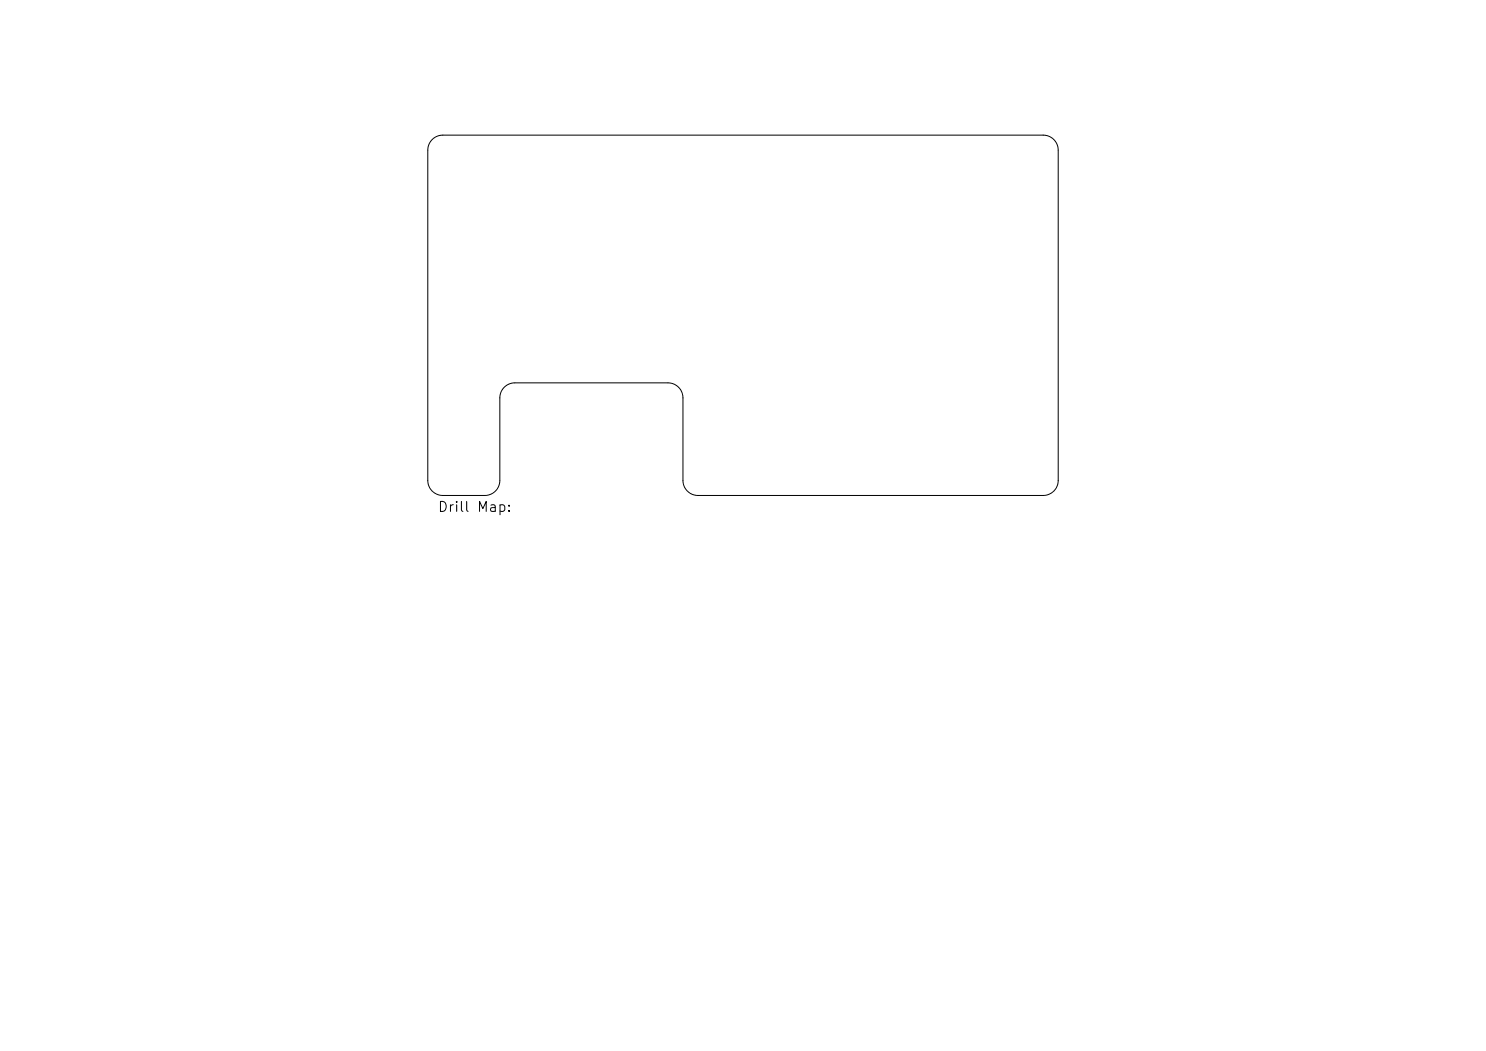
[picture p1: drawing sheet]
<svg xmlns="http://www.w3.org/2000/svg" width="297mm" height="210mm" viewBox="0 0 297 210" stroke-linecap="round" stroke-linejoin="round" font-family="sans-serif">
<defs><g id="words">
<text font-size="2" x="87.4" y="102.8">Drill Map:</text>
</g></defs>
<path d="M86.4 27.9a3 3 0 0 1 2.1-.9h120a3 3 0 0 1 3 3v66a3 3 0 0 1-3 3h-69a3 3 0 0 1-3-3v-16.5a3 3 0 0 0-3-3h-30.6a3 3 0 0 0-3 3v16.5a3 3 0 0 1-3 3h-8.4a3 3 0 0 1-3-3v-66a3 3 0 0 1 .9-2.1z" fill="none" stroke="#000" stroke-width=".2"/>
<use href="#words"/>
</svg>
